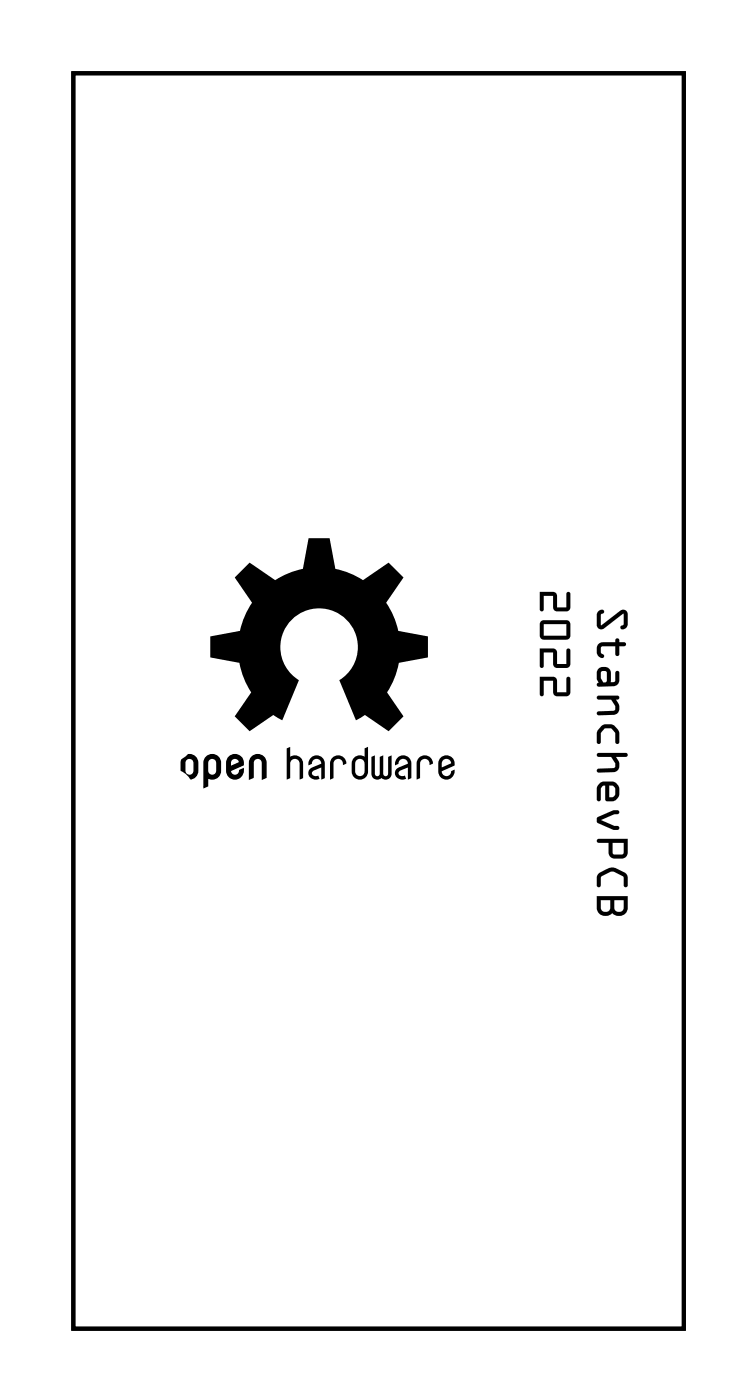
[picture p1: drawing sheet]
<svg xmlns="http://www.w3.org/2000/svg" width="37mm" height="69mm" viewBox="0 0 37 69" stroke-linecap="round" stroke-linejoin="round" font-family="sans-serif">
<path d="M3.6 3.6h30.3v62.4h-30.3z" fill="none" stroke="#000" stroke-width=".2"/>
<g fill="#000">
<path d="M12.5 37.6a.41 .41 0 0 1 .4-.1 .41 .41 0 0 1 .3 .4v.7l-.2 .1v-.8a.23 .23 0 0 0-.2-.3 .23 .23 0 0 0-.3 .3v.7l-.1 .1v-.8zM14.2 37.2l.2-.1v.5a.41 .41 0 0 1 .6 .3v.7l-.1 .1v-.8a.23 .23 0 0 0-.3-.2 .23 .23 0 0 0-.2 .2v.7l-.2 .1zM15.4 37.6a.4 .4 0 0 1 .5-.1 .4 .4 0 0 1 .2 .4v.7l-.2 .1v-.6l-.3 .1-.1 .2 .1 .1h.2v.2a.34 .34 0 0 1-.5-.1 .34 .34 0 0 1 .2-.5l.4-.2a.23 .23 0 0 0-.2-.2 .23 .23 0 0 0-.2 .2l-.2 .1zM16.5 37.6a.41 .41 0 0 1 .4-.1 .41 .41 0 0 1 .3 .4l-.2 .1a.24 .24 0 0 0-.2-.3 .24 .24 0 0 0-.3 .2v.7l-.1 .1v-.8zM18.4 37.6l.2-.1v.9a.12 .12 0 0 0 .1 .1 .12 .12 0 0 0 .1-.1v-.8l.2-.1v.9a.12 .12 0 0 0 .1 .1 .12 .12 0 0 0 .1-.1v-.8l.2-.1v1l-.2 .2-.3-.1-.2 .1a.28 .28 0 0 1-.3-.3zM12 28.3l.4-.4 1.2 .9 .7-.3 .7-.3 .3-1.5h1l.3 1.5 .7 .3 .7 .3 1.3-.9 .7 .8-.8 1.2 .3 .7 .3 .7 1.4 .3v.5v.5l-1.4 .3-.2 .8-.4 .7 .8 1.2-.7 .7-1.2-.8-.4 .3-.9-2a1.92 1.92 0 0 0 .5-2.9 1.92 1.92 0 0 0-2.9 0 1.92 1.92 0 0 0 .4 2.9l-.8 2-.4-.3-1.2 .8-.8-.7 .9-1.2-.4-.7-.2-.8-1.5-.3v-1l1.5-.3 .2-.7 .4-.7-.9-1.2zM19.7 37.6a.4 .4 0 0 1 .5-.1 .4 .4 0 0 1 .2 .4v.7l-.2 .1v-.6l-.3 .1-.1 .2 .1 .1h.2v.2a.34 .34 0 0 1-.5-.1 .34 .34 0 0 1 .2-.5l.4-.2a.23 .23 0 0 0-.2-.2 .23 .23 0 0 0-.2 .2l-.2 .1zM20.8 37.6a.41 .41 0 0 1 .4-.1 .41 .41 0 0 1 .3 .4l-.2 .1a.24 .24 0 0 0-.2-.3 .24 .24 0 0 0-.3 .2v.7l-.1 .1v-.8z"/>
<path d="M3.6 3.6v62.4h30.3v-62.4zM3.6 3.6h30.3v62.4h-30.3z"/>
<path d="M9.1 37.6a.69 .69 0 0 0 .3 1.1 .41 .41 0 0 0 .4-.4v-.4a.41 .41 0 0 0-.2-.4 .41 .41 0 0 0-.5 .1zM9.2 37.7l.2-.1 .2 .1v.6a.23 .23 0 0 1-.2 .2 .23 .23 0 0 1-.2-.2z"/>
<path d="M10.2 37.6l-.1 .3v1.2l.2-.1v-.4a.41 .41 0 0 0 .6-.3v-.4a.41 .41 0 0 0-.2-.4 .41 .41 0 0 0-.5 .1zM10.4 37.7l.1-.1 .2 .1 .1 .6a.23 .23 0 0 1-.3 .2 .23 .23 0 0 1-.2-.2z"/>
<path d="M11.4 37.6a.69 .69 0 0 0 .3 1.1 .43 .43 0 0 0 .4-.5h-.2a.23 .23 0 0 1-.2 .3 .23 .23 0 0 1-.3-.2l.7-.3a.42 .42 0 0 0-.2-.5 .42 .42 0 0 0-.5 .1zM11.5 37.7h.2l.2 .2-.5 .2z"/>
<path d="M17.6 37.6a.41 .41 0 0 1 .5 0v-.5h.2v1.2a.41 .41 0 0 1-.5 .4 .41 .41 0 0 1-.4-.4v-.4zM17.7 37.7l-.1 .6a.23 .23 0 0 0 .2 .2 .23 .23 0 0 0 .3-.2l-.1-.6h-.2z"/>
<path d="M21.9 37.6a.41 .41 0 0 1 .4-.1 .41 .41 0 0 1 .2 .5l-.6 .3a.23 .23 0 0 0 .2 .2 .23 .23 0 0 0 .3-.2l.1-.1a.41 .41 0 0 1-.3 .5 .41 .41 0 0 1-.5-.4v-.4zM22 37.7l-.1 .4 .5-.2-.2-.2z"/>
<path d="M26.8 29.4h.8v.8h.5v-.7a.1 .1 0 0 1 .1-.1 .1 .1 0 0 1 .1 .1v.7l-.1 .1h-.7l-.1-.7h-.4v.7a.1 .1 0 0 1-.1 0 .1 .1 0 0 1-.1 0zM26.8 30.8h1.4l.1 .2v.6l-.2 .2-1.2-.1-.1-.1zM27 31v.6h1.1v-.6zM26.8 32.2h.8v.8h.5v-.7a.1 .1 0 0 1 .1-.1 .1 .1 0 0 1 .1 .1v.7l-.1 .1h-.7l-.1-.7h-.4v.7a.1 .1 0 0 1-.1 .1 .1 .1 0 0 1-.1-.1zM26.8 33.6l.8 .1v.7h.5v-.7a.1 .1 0 0 1 .1-.1 .1 .1 0 0 1 .1 .1v.7l-.1 .1h-.7l-.1-.7h-.4v.7a.1 .1 0 0 1-.1 .1 .1 .1 0 0 1-.1-.1z"/>
<path d="M26.8 29.4h.8v.8h.5v-.7a.1 .1 0 0 1 .1-.1 .1 .1 0 0 1 .1 .1v.7l-.1 .1h-.7l-.1-.7h-.4v.7a.1 .1 0 0 1-.1 .1 .1 .1 0 0 1-.1-.1zM26.8 29.4v.9a.1 .1 0 0 0 .1 0 .1 .1 0 0 0 .1 0v-.7h.4l.1 .7h.7l.1-.1v-.7a.1 .1 0 0 0-.1-.1 .1 .1 0 0 0-.1 .1v.7h-.5v-.8zM26.8 30.8h1.4l.1 .2v.6l-.2 .2-1.2-.1-.1-.1zM26.8 30.8v.8l.1 .1 1.2 .1 .2-.2v-.6l-.1-.2zM27 31v.6h1.1v-.6zM27 31h1.1v.6h-1.1zM26.8 32.2h.8v.8h.5v-.7a.1 .1 0 0 1 .1-.1 .1 .1 0 0 1 .1 .1v.7l-.1 .1h-.7l-.1-.7h-.4v.7a.1 .1 0 0 1-.1 .1 .1 .1 0 0 1-.1-.1zM26.8 32.2v.9a.1 .1 0 0 0 .1 .1 .1 .1 0 0 0 .1-.1v-.7h.4l.1 .7h.7l.1-.1v-.7a.1 .1 0 0 0-.1-.1 .1 .1 0 0 0-.1 .1v.7h-.5v-.7zM26.8 33.6l.8 .1v.7h.5v-.7a.1 .1 0 0 1 .1-.1 .1 .1 0 0 1 .1 .1v.7l-.1 .1h-.7l-.1-.7h-.4v.7a.1 .1 0 0 1-.1 .1 .1 .1 0 0 1-.1-.1zM26.8 33.6v.9a.1 .1 0 0 0 .1 .1 .1 .1 0 0 0 .1-.1v-.7h.4l.1 .7h.7l.1-.1v-.7a.1 .1 0 0 0-.1-.1 .1 .1 0 0 0-.1 .1v.7h-.5v-.7z"/>
<path d="M29.7 30.3h.2a.14 .14 0 0 1 0 .1 .14 .14 0 0 1-.1 .1v.5l1-.7h.2l.1 .1v.6v.2h-.2a.14 .14 0 0 1-.1-.1 .14 .14 0 0 1 .1-.1v-.5l-.9 .7h-.3l-.1-.2zM29.7 32l.2-.1h.6v-.1a.1 .1 0 0 1 .1-.1 .1 .1 0 0 1 .1 .1v.1h.2a.1 .1 0 0 1 .1 .1 .1 .1 0 0 1-.1 .1h-.2v.4a.1 .1 0 0 1-.1 .1 .1 .1 0 0 1-.1-.1v-.4h-.6l-.1 .1 .1 .3a.1 .1 0 0 1 .1 .1 .11 .11 0 0 1-.2 .1l-.2-.2zM29.7 33.2l.2-.1 .3 .1 .1 .2v.5l.2-.1v-.4a.1 .1 0 0 1 .1-.1 .1 .1 0 0 1 .1 .1v.5l-.2 .1-.8 .1a.1 .1 0 0 1-.1-.1 .1 .1 0 0 1 .1-.1l-.1-.2zM29.8 33.3v.4l.1 .2h.1l.1-.5zM29.6 34.6l1-.1a.1 .1 0 0 1 .1 .1 .1 .1 0 0 1-.1 .1h-.1a.43 .43 0 0 1 .2 .4 .43 .43 0 0 1-.3 .4h-.7a.1 .1 0 0 1-.1-.1 .1 .1 0 0 1 .1-.1h.8v-.2l-.2-.4h-.6zM29.8 36.1a.58 .58 0 0 1 .9 .2v.5a.1 .1 0 0 1-.1 .1 .1 .1 0 0 1-.1-.1v-.4l-.2-.2h-.3l-.2 .2v.4a.1 .1 0 0 1-.1 .1 .1 .1 0 0 1-.1-.1v-.5zM29.6 37.4h1.4a.1 .1 0 0 1 .1 .1 .1 .1 0 0 1-.1 .1h-.5a.43 .43 0 0 1 .2 .4 .43 .43 0 0 1-.3 .3l-.7 .1a.1 .1 0 0 1-.1-.1 .1 .1 0 0 1 .1-.1l.8-.1v-.2l-.2-.3h-.6zM29.7 38.9l.3-.1h.4a.4 .4 0 0 1 .3 .4v.3l-.1 .2-.2 .1h-.3l-.1-.8h-.1l-.1 .2v.5a.1 .1 0 0 1-.1 .1 .1 .1 0 0 1-.1-.1v-.6zM30.2 39v.6h.2l.1-.2v-.3l-.1-.1zM29.6 40.6l.8-.4h.2a.1 .1 0 0 1 .1 .1 .1 .1 0 0 1-.1 .1l-.8 .3 .8 .3a.1 .1 0 0 1 .1 .1 .1 .1 0 0 1-.1 .1h-.2l-.7-.3zM29.6 41.7l1.5-.1v.8l-.2 .2h-.5l-.2-.2v-.6h-.5zM30.4 41.8v.6h.5v-.6zM29.7 43.4a.97 .97 0 0 1 .9-.3l.5 .3v.5a.1 .1 0 0 1-.1 .1 .1 .1 0 0 1-.1-.1v-.4l-.5-.2-.6 .2v.4a.1 .1 0 0 1-.1 .1 .1 .1 0 0 1-.1-.1v-.4zM29.6 44.5h1.5v.6a.44 .44 0 0 1-.3 .4 .44 .44 0 0 1-.4-.2l-.4 .2a.4 .4 0 0 1-.4-.4zM29.8 44.7v.4a.24 .24 0 0 0 .2 .2 .24 .24 0 0 0 .3-.2v-.4zM30.5 44.7v.4a.24 .24 0 0 0 .2 .2 .24 .24 0 0 0 .2-.2v-.4z"/>
<path d="M29.7 30.3h.2a.14 .14 0 0 1 0 .1 .14 .14 0 0 1-.1 .1v.5l1-.7h.2l.1 .1v.6v.2h-.2a.14 .14 0 0 1-.1-.1 .14 .14 0 0 1 .1-.1v-.5l-.9 .7h-.3l-.1-.2zM29.7 30.3l-.1 .7 .1 .2h.3l.9-.7v.5a.1 .1 0 0 0-.1 .1 .1 .1 0 0 0 .1 .1l.2-.1v-.8h-.3l-1 .7v-.5a.11 .11 0 0 0 .2-.1 .1 .1 0 0 0-.1-.1zM29.7 32l.2-.1h.6v-.1a.1 .1 0 0 1 .1-.1 .1 .1 0 0 1 .1 .1v.1h.2a.11 .11 0 0 1 .2 .1 .11 .11 0 0 1-.2 .1h-.2v.4a.1 .1 0 0 1-.1 .1 .1 .1 0 0 1-.1-.1v-.4h-.6l-.1 .3 .1 .1a.1 .1 0 0 1 .1 .1 .11 .11 0 0 1-.2 .1l-.2-.2zM29.7 32a.42 .42 0 0 0 .1 .7h.1a.16 .16 0 0 0 0-.2 .16 .16 0 0 0-.1-.1l.1-.3h.6v.4a.1 .1 0 0 0 .1 .1 .1 .1 0 0 0 .1-.1v-.4h.2a.1 .1 0 0 0 .1-.1 .1 .1 0 0 0-.1-.1h-.2v-.1a.1 .1 0 0 0-.1-.1 .1 .1 0 0 0-.1 .1v.1h-.6zM29.7 33.2l.2-.1 .3 .1 .1 .2v.5l.2-.1v-.4a.1 .1 0 0 1 .1-.1 .1 .1 0 0 1 .1 .1v.5l-.2 .1-.8 .1a.1 .1 0 0 1-.1-.1 .1 .1 0 0 1 .1-.1l-.1-.2zM29.7 33.2l-.1 .5 .1 .2a.1 .1 0 0 0-.1 .1 .1 .1 0 0 0 .1 .1l.8-.1 .2-.1v-.5a.1 .1 0 0 0-.1-.1 .1 .1 0 0 0-.1 .1v.4l-.2 .1v-.5l-.1-.2-.3-.1zM29.8 33.3v.4l.1 .2h.1l.1-.5zM29.8 33.3l.3 .1-.1 .5h-.1l-.1-.2zM29.6 34.6l1-.1a.1 .1 0 0 1 .1 .1 .1 .1 0 0 1-.1 .1h-.1a.44 .44 0 0 1-.1 .8h-.7a.1 .1 0 0 1-.1-.1 .1 .1 0 0 1 .1-.1h.8v-.2l-.2-.4h-.6zM29.6 34.6l.1 .1h.6l.2 .4v.2h-.8a.1 .1 0 0 0-.1 .1 .1 .1 0 0 0 .1 .1h.7a.36 .36 0 0 0 .3-.6l-.2-.2h.1a.1 .1 0 0 0 .1-.1 .1 .1 0 0 0-.1-.1zM29.8 36.1a.58 .58 0 0 1 .9 .2v.5a.1 .1 0 0 1-.1 .1 .1 .1 0 0 1-.1-.1v-.4l-.2-.2h-.3l-.2 .2v.4a.1 .1 0 0 1-.1 .1 .1 .1 0 0 1-.1-.1v-.5zM29.8 36.1l-.2 .2v.5a.1 .1 0 0 0 .1 .1 .1 .1 0 0 0 .1-.1v-.4l.2-.2h.3l.2 .2v.4a.1 .1 0 0 0 .1 .1 .1 .1 0 0 0 .1-.1v-.4l-.2-.3-.2-.1zM29.6 37.4h1.4a.1 .1 0 0 1 .1 .1 .1 .1 0 0 1-.1 .1h-.5a.44 .44 0 0 1-.1 .7l-.7 .1a.1 .1 0 0 1-.1-.1 .1 .1 0 0 1 .1-.1l.8-.1v-.2l-.2-.3h-.6zM29.6 37.4l.1 .2h.6l.2 .3v.2l-.8 .1a.1 .1 0 0 0-.1 .1 .1 .1 0 0 0 .1 .1l.7-.1a.36 .36 0 0 0 .3-.5l-.2-.2h.5a.1 .1 0 0 0 .1-.1 .1 .1 0 0 0-.1-.1zM29.7 38.9l.3-.1h.4l.2 .2 .1 .2v.3l-.1 .2-.5 .1-.1-.1v-.7h-.1l-.1 .2v.5a.1 .1 0 0 1-.1 .1 .1 .1 0 0 1-.1-.1v-.6zM29.7 38.9l-.1 .2v.6a.1 .1 0 0 0 .1 .1 .1 .1 0 0 0 .1-.1v-.5l.1-.2h.1l.1 .8h.3l.2-.1 .1-.2v-.3a.4 .4 0 0 0-.3-.4h-.4zM30.2 39v.6h.2l.1-.2v-.3l-.1-.1zM30.2 39h.2l.1 .1v.3l-.1 .2h-.2zM29.6 40.6l.8-.4h.2a.1 .1 0 0 1 .1 .1 .1 .1 0 0 1-.1 .1l-.8 .3 .8 .3a.1 .1 0 0 1 .1 .1 .1 .1 0 0 1-.1 .1h-.2l-.7-.3zM29.6 40.6l.1 .3 .9 .3a.1 .1 0 0 0 .1-.1 .1 .1 0 0 0-.1-.1l-.8-.3 .8-.3a.1 .1 0 0 0 .1-.1 .1 .1 0 0 0-.1-.1h-.2zM29.6 41.7l1.5-.1v.8l-.2 .2h-.5l-.2-.2v-.6h-.5zM29.6 41.7l.1 .1h.5v.6l.2 .2h.5l.2-.2v-.8zM30.4 41.8v.6h.5v-.6zM30.4 41.8h.5v.6h-.5zM29.7 43.4l.6-.3h.3l.5 .3v.5a.1 .1 0 0 1-.1 .1 .1 .1 0 0 1-.1-.1v-.4l-.5-.2-.6 .2v.4a.1 .1 0 0 1-.1 .1 .1 .1 0 0 1-.1-.1v-.4zM29.7 43.4l-.1 .1v.4a.1 .1 0 0 0 .1 .1 .1 .1 0 0 0 .1-.1v-.4l.6-.2 .5 .2v.4a.1 .1 0 0 0 .1 .1 .1 .1 0 0 0 .1-.1v-.5l-.5-.3a.83 .83 0 0 0-.9 .3zM29.6 44.5h1.5v.6a.44 .44 0 0 1-.3 .4 .44 .44 0 0 1-.4-.2l-.4 .2a.4 .4 0 0 1-.4-.4zM29.6 44.5v.6a.44 .44 0 0 0 .3 .3 .44 .44 0 0 0 .5-.1 .44 .44 0 0 0 .4 .1 .44 .44 0 0 0 .3-.3v-.6zM29.8 44.7v.4a.24 .24 0 0 0 .2 .2 .24 .24 0 0 0 .3-.2v-.4zM29.8 44.7h.5v.4a.24 .24 0 0 1-.3 .2 .24 .24 0 0 1-.2-.2zM30.5 44.7v.4a.24 .24 0 0 0 .2 .2 .24 .24 0 0 0 .2-.2v-.4zM30.5 44.7h.4v.4a.24 .24 0 0 1-.2 .2 .24 .24 0 0 1-.2-.2z"/>
</g>
<path d="M9.1 37.6a.41 .41 0 0 1 .5-.1 .41 .41 0 0 1 .2 .4v.4a.41 .41 0 0 1-.4 .4 .41 .41 0 0 1-.4-.4v-.4zM9.2 37.7l.2-.1 .2 .1v.6a.23 .23 0 0 1-.2 .2 .23 .23 0 0 1-.2-.2zM10.2 37.6a.41 .41 0 0 1 .5-.1 .41 .41 0 0 1 .2 .4v.4a.41 .41 0 0 1-.6 .3v.4l-.2 .1v-1.2zM10.4 37.7l.1-.1 .2 .1 .1 .6a.23 .23 0 0 1-.3 .2 .23 .23 0 0 1-.2-.2zM11.4 37.6a.42 .42 0 0 1 .5-.1 .42 .42 0 0 1 .2 .5l-.7 .3a.23 .23 0 0 0 .3 .2 .23 .23 0 0 0 .2-.3h.2a.41 .41 0 0 1-.4 .5 .41 .41 0 0 1-.5-.4v-.4zM11.5 37.7h.2l.2 .2-.5 .2zM12.5 37.6a.41 .41 0 0 1 .4-.1 .41 .41 0 0 1 .3 .4v.7l-.2 .1v-.8a.23 .23 0 0 0-.2-.3 .23 .23 0 0 0-.3 .3v.7l-.1 .1v-.8z" fill="none" stroke="#000" stroke-width=".07"/>
<path d="M23.1 5.5h1.4v1.4h-1.4z" fill="#fff"/>
<path d="M23.1 5.5h1.4v1.4h-1.4z" fill="none" stroke="#fff" stroke-width=".76" stroke-linecap="butt"/>
<circle cx="23.8" cy="6.2" r=".7" fill="#fff"/>
<circle cx="23.8" cy="6.2" r=".7" fill="none" stroke="#fff" stroke-width=".76" stroke-linecap="butt"/>
<circle cx="8.5" cy="6.2" r=".7" fill="#fff"/>
<circle cx="8.5" cy="6.2" r=".7" fill="none" stroke="#fff" stroke-width=".76" stroke-linecap="butt"/>
<circle cx="23.8" cy="8.8" r=".7" fill="#fff"/>
<circle cx="23.8" cy="8.8" r=".7" fill="none" stroke="#fff" stroke-width=".76" stroke-linecap="butt"/>
<circle cx="8.5" cy="8.8" r=".7" fill="#fff"/>
<circle cx="8.5" cy="8.8" r=".7" fill="none" stroke="#fff" stroke-width=".76" stroke-linecap="butt"/>
<circle cx="23.8" cy="11.3" r=".7" fill="#fff"/>
<circle cx="23.8" cy="11.3" r=".7" fill="none" stroke="#fff" stroke-width=".76" stroke-linecap="butt"/>
<circle cx="8.5" cy="11.3" r=".7" fill="#fff"/>
<circle cx="8.5" cy="11.3" r=".7" fill="none" stroke="#fff" stroke-width=".76" stroke-linecap="butt"/>
<circle cx="23.8" cy="13.9" r=".7" fill="#fff"/>
<circle cx="23.8" cy="13.9" r=".7" fill="none" stroke="#fff" stroke-width=".76" stroke-linecap="butt"/>
<circle cx="8.5" cy="13.9" r=".7" fill="#fff"/>
<circle cx="8.5" cy="13.9" r=".7" fill="none" stroke="#fff" stroke-width=".76" stroke-linecap="butt"/>
<circle cx="23.8" cy="16.4" r=".7" fill="#fff"/>
<circle cx="23.8" cy="16.4" r=".7" fill="none" stroke="#fff" stroke-width=".76" stroke-linecap="butt"/>
<circle cx="8.5" cy="16.4" r=".7" fill="#fff"/>
<circle cx="8.5" cy="16.4" r=".7" fill="none" stroke="#fff" stroke-width=".76" stroke-linecap="butt"/>
<circle cx="23.8" cy="18.9" r=".7" fill="#fff"/>
<circle cx="23.8" cy="18.9" r=".7" fill="none" stroke="#fff" stroke-width=".76" stroke-linecap="butt"/>
<circle cx="8.5" cy="18.9" r=".7" fill="#fff"/>
<circle cx="8.5" cy="18.9" r=".7" fill="none" stroke="#fff" stroke-width=".76" stroke-linecap="butt"/>
<circle cx="23.8" cy="21.5" r=".7" fill="#fff"/>
<circle cx="23.8" cy="21.5" r=".7" fill="none" stroke="#fff" stroke-width=".76" stroke-linecap="butt"/>
<circle cx="8.5" cy="21.5" r=".7" fill="#fff"/>
<circle cx="8.5" cy="21.5" r=".7" fill="none" stroke="#fff" stroke-width=".76" stroke-linecap="butt"/>
<circle cx="23.8" cy="24" r=".7" fill="#fff"/>
<circle cx="23.8" cy="24" r=".7" fill="none" stroke="#fff" stroke-width=".76" stroke-linecap="butt"/>
<circle cx="8.5" cy="24" r=".7" fill="#fff"/>
<circle cx="8.5" cy="24" r=".7" fill="none" stroke="#fff" stroke-width=".76" stroke-linecap="butt"/>
<circle cx="23.8" cy="26.6" r=".7" fill="#fff"/>
<circle cx="23.8" cy="26.6" r=".7" fill="none" stroke="#fff" stroke-width=".76" stroke-linecap="butt"/>
<circle cx="8.5" cy="26.6" r=".7" fill="#fff"/>
<circle cx="8.5" cy="26.6" r=".7" fill="none" stroke="#fff" stroke-width=".76" stroke-linecap="butt"/>
<circle cx="23.8" cy="29.1" r=".7" fill="#fff"/>
<circle cx="23.8" cy="29.1" r=".7" fill="none" stroke="#fff" stroke-width=".76" stroke-linecap="butt"/>
<circle cx="8.5" cy="29.1" r=".7" fill="#fff"/>
<circle cx="8.5" cy="29.1" r=".7" fill="none" stroke="#fff" stroke-width=".76" stroke-linecap="butt"/>
<circle cx="23.8" cy="31.6" r=".7" fill="#fff"/>
<circle cx="23.8" cy="31.6" r=".7" fill="none" stroke="#fff" stroke-width=".76" stroke-linecap="butt"/>
<circle cx="8.5" cy="31.6" r=".7" fill="#fff"/>
<circle cx="8.5" cy="31.6" r=".7" fill="none" stroke="#fff" stroke-width=".76" stroke-linecap="butt"/>
<circle cx="23.8" cy="34.2" r=".7" fill="#fff"/>
<circle cx="23.8" cy="34.2" r=".7" fill="none" stroke="#fff" stroke-width=".76" stroke-linecap="butt"/>
<circle cx="8.5" cy="34.2" r=".7" fill="#fff"/>
<circle cx="8.5" cy="34.2" r=".7" fill="none" stroke="#fff" stroke-width=".76" stroke-linecap="butt"/>
<circle cx="23.8" cy="36.7" r=".7" fill="#fff"/>
<circle cx="23.8" cy="36.7" r=".7" fill="none" stroke="#fff" stroke-width=".76" stroke-linecap="butt"/>
<circle cx="8.5" cy="36.7" r=".7" fill="#fff"/>
<circle cx="8.5" cy="36.7" r=".7" fill="none" stroke="#fff" stroke-width=".76" stroke-linecap="butt"/>
<circle cx="23.8" cy="39.3" r=".7" fill="#fff"/>
<circle cx="23.8" cy="39.3" r=".7" fill="none" stroke="#fff" stroke-width=".76" stroke-linecap="butt"/>
<circle cx="8.5" cy="39.3" r=".7" fill="#fff"/>
<circle cx="8.5" cy="39.3" r=".7" fill="none" stroke="#fff" stroke-width=".76" stroke-linecap="butt"/>
<circle cx="23.8" cy="41.8" r=".7" fill="#fff"/>
<circle cx="23.8" cy="41.8" r=".7" fill="none" stroke="#fff" stroke-width=".76" stroke-linecap="butt"/>
<circle cx="8.5" cy="41.8" r=".7" fill="#fff"/>
<circle cx="8.5" cy="41.8" r=".7" fill="none" stroke="#fff" stroke-width=".76" stroke-linecap="butt"/>
<circle cx="23.8" cy="44.3" r=".7" fill="#fff"/>
<circle cx="23.8" cy="44.3" r=".7" fill="none" stroke="#fff" stroke-width=".76" stroke-linecap="butt"/>
<circle cx="8.5" cy="44.3" r=".7" fill="#fff"/>
<circle cx="8.5" cy="44.3" r=".7" fill="none" stroke="#fff" stroke-width=".76" stroke-linecap="butt"/>
<circle cx="23.8" cy="46.9" r=".7" fill="#fff"/>
<circle cx="23.8" cy="46.9" r=".7" fill="none" stroke="#fff" stroke-width=".76" stroke-linecap="butt"/>
<circle cx="8.5" cy="46.9" r=".7" fill="#fff"/>
<circle cx="8.5" cy="46.9" r=".7" fill="none" stroke="#fff" stroke-width=".76" stroke-linecap="butt"/>
<circle cx="23.8" cy="49.4" r=".7" fill="#fff"/>
<circle cx="23.8" cy="49.4" r=".7" fill="none" stroke="#fff" stroke-width=".76" stroke-linecap="butt"/>
<circle cx="8.5" cy="49.4" r=".7" fill="#fff"/>
<circle cx="8.5" cy="49.4" r=".7" fill="none" stroke="#fff" stroke-width=".76" stroke-linecap="butt"/>
<circle cx="23.8" cy="52" r=".7" fill="#fff"/>
<circle cx="23.8" cy="52" r=".7" fill="none" stroke="#fff" stroke-width=".76" stroke-linecap="butt"/>
<circle cx="8.5" cy="52" r=".7" fill="#fff"/>
<circle cx="8.5" cy="52" r=".7" fill="none" stroke="#fff" stroke-width=".76" stroke-linecap="butt"/>
<circle cx="23.8" cy="54.5" r=".7" fill="#fff"/>
<circle cx="23.8" cy="54.5" r=".7" fill="none" stroke="#fff" stroke-width=".76" stroke-linecap="butt"/>
<circle cx="8.5" cy="54.5" r=".7" fill="#fff"/>
<circle cx="8.5" cy="54.5" r=".7" fill="none" stroke="#fff" stroke-width=".76" stroke-linecap="butt"/>
<circle cx="28.8" cy="48.1" r=".7" fill="#fff"/>
<circle cx="28.8" cy="48.1" r=".7" fill="none" stroke="#fff" stroke-width=".76" stroke-linecap="butt"/>
<circle cx="28.8" cy="58.3" r=".7" fill="#fff"/>
<circle cx="28.8" cy="58.3" r=".7" fill="none" stroke="#fff" stroke-width=".76" stroke-linecap="butt"/>
<circle cx="9.8" cy="62.1" r=".6" fill="#fff"/>
<circle cx="9.8" cy="62.1" r=".6" fill="none" stroke="#fff" stroke-width=".65" stroke-linecap="butt"/>
<path d="M9.2 61.5h1.2v1.2h-1.2z" fill="#fff"/>
<path d="M9.2 61.5h1.2v1.2h-1.2z" fill="none" stroke="#fff" stroke-width=".65" stroke-linecap="butt"/>
<circle cx="12.3" cy="62.1" r=".6" fill="#fff"/>
<circle cx="12.3" cy="62.1" r=".6" fill="none" stroke="#fff" stroke-width=".65" stroke-linecap="butt"/>
</svg>
